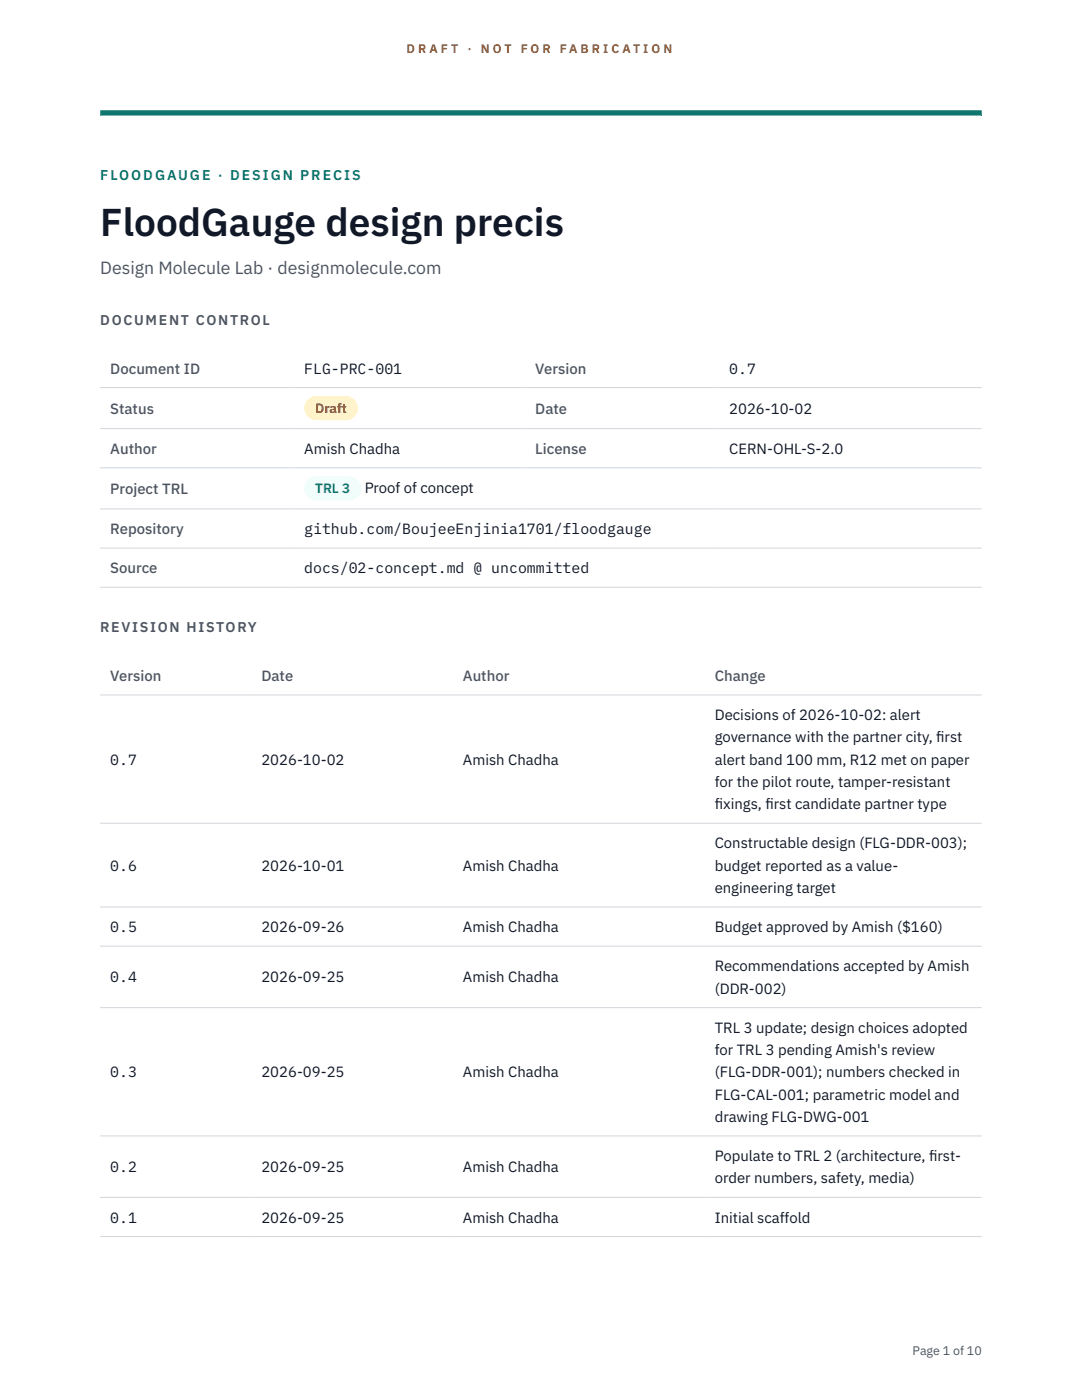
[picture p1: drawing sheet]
<svg xmlns="http://www.w3.org/2000/svg" width="216mm" height="279mm" viewBox="0 0 216 279" stroke-linecap="round" stroke-linejoin="round" font-family="sans-serif">
<defs><g id="words">
<text font-size="7.8" fill="#111827" x="20" y="47.1">FloodGauge design precis</text>
<text font-size="3.5" fill="#4b5563" x="20" y="54.6">Design Molecule Lab · designmolecule.com</text>
<g font-size="3" fill="#4b5563">
<text x="22" y="74.5">Document ID</text>
<text x="106.8" y="74.5">Version</text>
<text x="22" y="82.6">Status</text>
<text x="106.8" y="82.6">Date</text>
<text x="22" y="90.6">Author</text>
<text x="106.8" y="90.6">License</text>
<text x="22" y="98.6">Project TRL</text>
<text x="22" y="106.6">Repository</text>
<text x="22" y="114.4">Source</text>
<text x="22" y="135.9">Version</text>
<text x="52.2" y="135.9">Date</text>
<text x="92.4" y="135.9">Author</text>
<text x="142.6" y="135.9">Change</text>
</g>
<g font-size="3" fill="#111827">
<text x="60.7" y="74.5">FLG-PRC-001</text>
<text x="145.5" y="74.5">0.7</text>
<text x="145.5" y="82.6">2026-10-02</text>
<text x="60.7" y="90.6">Amish Chadha</text>
<text x="145.5" y="90.6">CERN-OHL-S-2.0</text>
<text x="72.8" y="98.5">Proof of concept</text>
<text x="60.7" y="106.6">github.com/BoujeeEnjinia1701/floodgauge</text>
<text x="60.7" y="114.4">docs/02-concept.md @ uncommitted</text>
<text x="142.6" y="143.7">Decisions of 2026-10-02: alert</text>
<text x="142.6" y="148.2">governance with the partner city, f</text>
<text x="186.8" y="148.2">irst</text>
<text x="22" y="152.6">0.7</text>
<text x="52.2" y="152.6">2026-10-02</text>
<text x="92.4" y="152.6">Amish Chadha</text>
<text x="142.6" y="152.6">alert band 100 mm, R12 met on paper</text>
<text x="142.6" y="157.1">for the pilot route, tamper-resistant</text>
<text x="142.6" y="161.5">f</text>
<text x="142.6" y="161.5">ixings, f</text>
<text x="152.7" y="161.5">irst candidate partner type</text>
<text x="22" y="173.8">0.6</text>
<text x="52.2" y="173.8">2026-10-01</text>
<text x="92.4" y="173.8">Amish Chadha</text>
<text x="142.6" y="169.3">Constructable design (FLG-DDR-003);</text>
<text x="142.6" y="173.8">budget reported as a value-</text>
<text x="142.6" y="178.2">engineering target</text>
<text x="22" y="186">0.5</text>
<text x="52.2" y="186">2026-09-26</text>
<text x="92.4" y="186">Amish Chadha</text>
<text x="142.6" y="186">Budget approved by Amish ($160)</text>
<text x="22" y="196.1">0.4</text>
<text x="52.2" y="196.1">2026-09-25</text>
<text x="92.4" y="196.1">Amish Chadha</text>
<text x="142.6" y="193.9">Recommendations accepted by Amish</text>
<text x="142.6" y="198.3">(DDR-002)</text>
<text x="142.6" y="206.1">TRL 3 update; design choices adopted</text>
<text x="22" y="215">0.3</text>
<text x="52.2" y="215">2026-09-25</text>
<text x="92.4" y="215">Amish Chadha</text>
<text x="142.6" y="210.6">for TRL 3 pending Amish's review</text>
<text x="142.6" y="215">(FLG-DDR-001); numbers checked in</text>
<text x="142.6" y="219.5">FLG-CAL-001; parametric model and</text>
<text x="142.6" y="223.9">drawing FLG-DWG-001</text>
<text x="22" y="233.9">0.2</text>
<text x="52.2" y="233.9">2026-09-25</text>
<text x="92.4" y="233.9">Amish Chadha</text>
<text x="142.6" y="231.7">Populate to TRL 2 (architecture, f</text>
<text x="185.4" y="231.7">irst-</text>
<text x="142.6" y="236.2">order numbers, safety, media)</text>
<text x="22" y="244">0.1</text>
<text x="52.2" y="244">2026-09-25</text>
<text x="92.4" y="244">Amish Chadha</text>
<text x="142.6" y="244">Initial scaffold</text>
</g>
<text font-size="2.8" fill="#0f766e" x="20" y="36">FLOODGAUGE · DESIGN PRECIS</text>
<g font-size="2.8" fill="#4b5563">
<text x="20" y="64.8">DOCUMENT CONTROL</text>
<text x="20" y="126.2">REVISION HISTORY</text>
</g>
<text font-size="2.7" fill="#92400e" x="62.9" y="82.5">Draft</text>
<text font-size="2.7" fill="#0f766e" x="62.9" y="98.5">TRL 3</text>
<g font-size="2.5" fill="#b45309">
<text x="81.1" y="10.5">D R A F T</text>
<text x="93.3" y="10.5">·</text>
<text x="95.9" y="10.5">N O T</text>
<text x="103.9" y="10.5">F O R</text>
<text x="111.7" y="10.5">F A B R I C A T I O N</text>
</g>
<text font-size="2.5" fill="#4b5563" x="182.1" y="270.3">Page 1 of 10</text>
</g></defs>
<path d="M20 23.1h175.9zM20 22h175.9v1.1h-175.9z" fill-rule="evenodd" fill="#0f766e"/>
<g fill="none" stroke="#d1d5db" stroke-width=".2">
<path d="M20 77.3h175.9M20 85.5h175.9M20 93.4h175.9M20 101.6h175.9M20 109.4h175.9M20 117.2h175.9M20 138.7h175.9M20 164.3h175.9M20 181h175.9M20 188.8h175.9M20 201.1h175.9M20 226.7h175.9"/>
<path d="M20 239h175.9M20 246.8h175.9"/>
</g>
<path d="M60.7 79h10.7v4.9h-10.7z" fill="#fef3c7"/>
<path d="M60.7 95.1h11.4v4.8h-11.4z" fill="#f0fdfa"/>
<use href="#words"/>
</svg>
